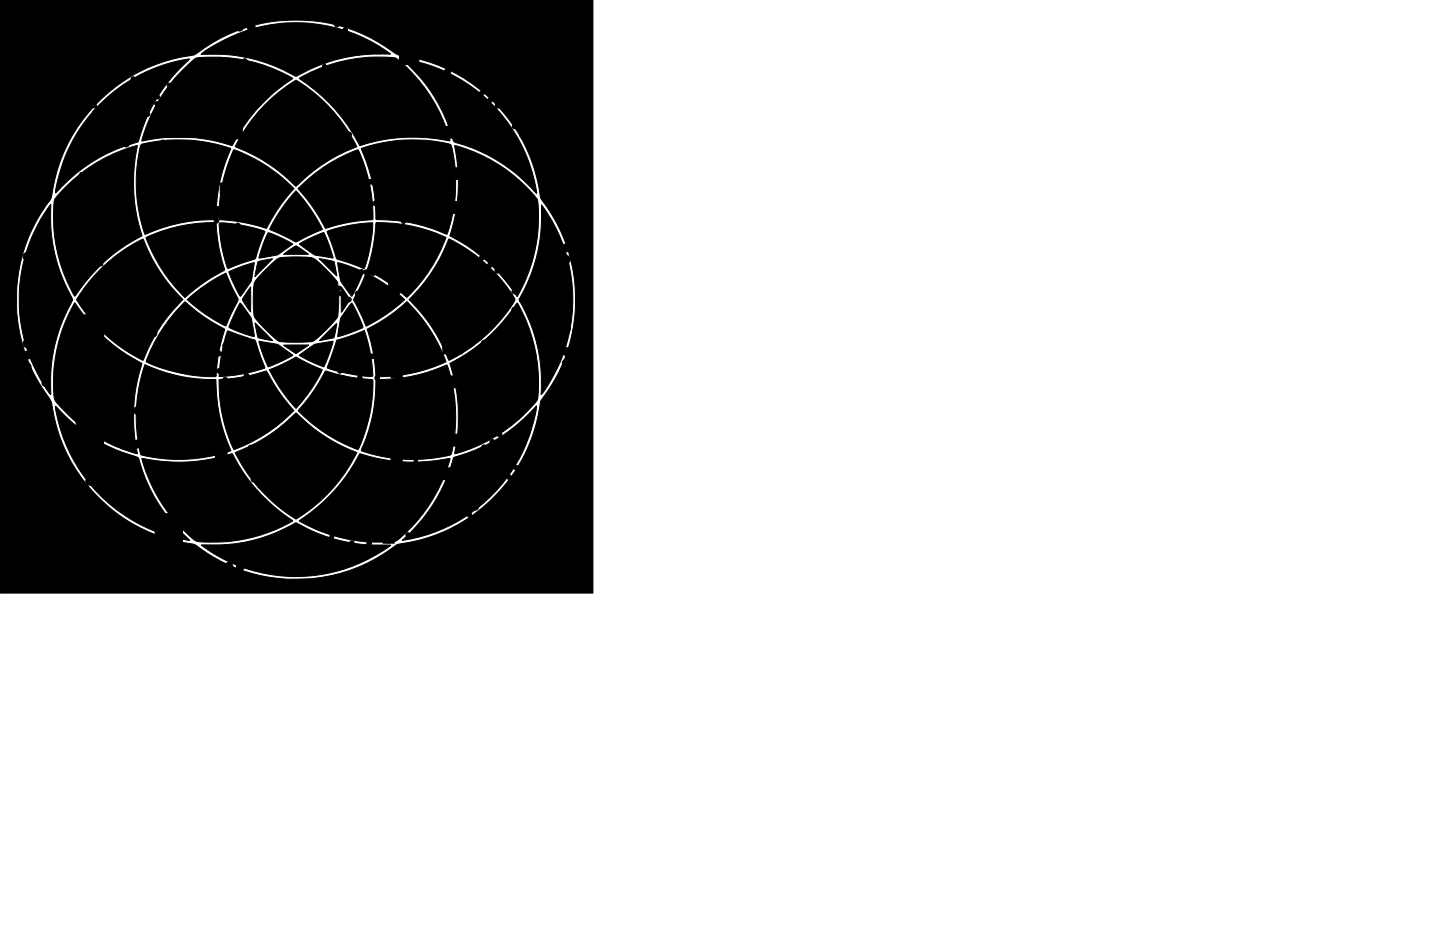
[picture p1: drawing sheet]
<svg xmlns="http://www.w3.org/2000/svg" width="432mm" height="279mm" viewBox="0 0 432 279" stroke-linecap="round" stroke-linejoin="round" font-family="sans-serif">
<g fill="#000" stroke="#000" stroke-width=".3">
<path d="M30.1 31.1a46.6 46.6 0 0 1 26.7-13.4 52.2 52.2 0 0 0-15.5 24.9 50.4 50.4 0 0 0-24.7 15.2 45 45 0 0 1 3.9-13 47.7 47.7 0 0 1 9.6-13.7zM54.8 21l1.8-1.8a4.6 4.6 0 0 1 2.9-1.9 46.6 46.6 0 0 1 28.3 6.3 51.8 51.8 0 0 0-11.3 9.8 55.7 55.7 0 0 0-6.8 10.1l-.1 .2a54.2 54.2 0 0 0-11.1-2.4l-3-.1a46.4 46.4 0 0 0-13 1.1 46.7 46.7 0 0 1 12.3-21.3zM60.6 16a47.7 47.7 0 0 1 56.5 .2 51.6 51.6 0 0 0-28.4 6.7 49.5 49.5 0 0 0-28.4-6.6zM104.3 12.8h1.8v2h-1.8zM104.3 11.2h1.8v2h-1.8zM104.3 14.4h1.8v2h-1.8zM105.7 12.8h1.9v2h-1.9zM105.7 11.2h1.9v2h-1.9zM105.7 14.4h1.9v2h-1.9zM89.7 23.4a46.2 46.2 0 0 1 29.1-5.9 46.7 46.7 0 0 1 16.1 24.7 53.1 53.1 0 0 0-27 1.4 53.2 53.2 0 0 0-18.2-20.2zM119.8 5.7h2.2v2h-2.2zM119.8 7.2h2.2v2h-2.2z"/>
<path d="M119.8 15.8h2.2v1.9h-2.2zM119.8 17.4h2.2v1.9h-2.2zM120.8 17.7a47.5 47.5 0 0 1 40.1 40.3l-.3-.2a49.9 49.9 0 0 0-24.5-15.3 51.7 51.7 0 0 0-15.3-24.7zM121.6 5.7h2.2v2h-2.2zM121.6 7.2h2.2v2h-2.2zM121.6 15.8h2.2v1.9h-2.2zM121.6 17.4h2.2v1.9h-2.2zM123.4 5.7h2.2v2h-2.2zM123.4 7.2h2.2v2h-2.2zM123.4 15.8h2.2v1.9h-2.2zM123.4 17.4h2.2v1.9h-2.2zM62.1 38h1.7v2h-1.7z"/>
<path d="M63.4 38h1.6v2h-1.6zM69.7 38h1.7v2h-1.7zM71 38h1.7v2h-1.7zM79.4 31.4a45.4 45.4 0 0 1 9.3-7.4l.2 .1a47.7 47.7 0 0 1 18.1 19.9 59 59 0 0 0-18.3 11.8 50.4 50.4 0 0 0-18.2-11.8l1.1-2a45.9 45.9 0 0 1 7.8-10.6zM116.7 34.9h1.8v2h-1.8zM116.7 33.3h1.8v2h-1.8zM116.7 36.5h1.8v2h-1.8zM118.1 34.9h1.9v2h-1.9zM118.1 33.3h1.9v2h-1.9zM118.1 36.5h1.9v2h-1.9zM132.2 27.8h2.2v2h-2.2zM132.2 29.3h2.2v2h-2.2z"/>
<path d="M132.2 37.9h2.2v2h-2.2zM134 27.8h2.2v2h-2.2zM134 29.3h2.2v2h-2.2zM134 37.9h2.2v2h-2.2zM135.8 27.8h2.2v2h-2.2zM135.8 29.3h2.2v2h-2.2zM135.8 37.9h2.2v2h-2.2zM19.7 56a46.6 46.6 0 0 1 21.5-12.4 52.9 52.9 0 0 0 1.3 27.1 51.5 51.5 0 0 0-20 18l-.1 .1a46.2 46.2 0 0 1-6-29zM42.3 43.4a43.7 43.7 0 0 1 15.8-1.3 48.3 48.3 0 0 1 11.1 2.4 53.8 53.8 0 0 0-4.5 21.3 51.6 51.6 0 0 0-21.3 4.4 46.5 46.5 0 0 1-1.1-26.8zM62.1 39.6h1.7v2h-1.7zM63.4 39.6h1.6v2h-1.6zM66.1 56.4h2v1.8h-2z"/>
<path d="M66.1 54.9h2v1.9h-2zM67.7 56.4h2v1.8h-2zM67.7 54.9h2v1.9h-2zM69.7 39.6h1.7v2h-1.7zM70.1 44.9a47.9 47.9 0 0 1 18.1 11.7 58.3 58.3 0 0 0-8.3 11.9 54.7 54.7 0 0 0-14.1-2.7 46.4 46.4 0 0 1 3.8-19.8zM71 39.6h1.7v2h-1.7zM69.3 56.4h2v1.8h-2zM69.3 54.9h2v1.9h-2zM88.7 57.3l1.2 1.2a49.2 49.2 0 0 1 6.1 8.9l.7 1.4-6.8 3.2a1.35 1.35 0 0 1-2.1 .1l-6.9-3.3a41.5 41.5 0 0 1 7.4-11.1zM89.4 56.5a43 43 0 0 1 18-11.6 41.7 41.7 0 0 1 4.3 21l-2.9 .2a48.2 48.2 0 0 0-11.2 2.4 53.9 53.9 0 0 0-8.2-12zM116.7 57.4h1.8v2h-1.8zM116.7 55.8h1.8v2h-1.8z"/>
<path d="M118.1 57.4h1.9v2h-1.9zM118.1 55.8h1.9v2h-1.9zM108.3 44.5a47.6 47.6 0 0 1 26.5-1.3l.3 .1a40.6 40.6 0 0 1 1.3 16.4 33.1 33.1 0 0 1-2.4 10.5 51.9 51.9 0 0 0-21.3-4.4 55 55 0 0 0-4.4-21.3zM132.2 39.5h2.2v1.9h-2.2zM132.2 50.3h2.2v2h-2.2zM132.2 51.9h2.2v1.9h-2.2zM134 39.5h2.2v1.9h-2.2zM134 50.3h2.2v2h-2.2zM134 51.9h2.2v1.9h-2.2zM135.8 39.5h2.2v1.9h-2.2zM135.8 50.3h2.2v2h-2.2zM135.8 51.9h2.2v1.9h-2.2z"/>
<path d="M136.3 43.6a46.6 46.6 0 0 1 24.8 16.2 46.3 46.3 0 0 1-5.3 27.8l-.7 1.3a50.9 50.9 0 0 0-20.2-18.2 51 51 0 0 0 1.4-27.1zM15.2 61.3a50.6 50.6 0 0 0 6.6 28.5 50.5 50.5 0 0 0-6.6 28.5 45.1 45.1 0 0 1-6.1-10.8 47.7 47.7 0 0 1 6.1-46.2zM22.6 73.3h1.4v1.4h-1.4zM22.6 72.3h1.4v1.4h-1.4zM22.6 74.3h1.4v1.4h-1.4zM22.6 71.3h1.4v1.4h-1.4zM22.6 70.3h1.4v1.4h-1.4zM22.6 68.3h1.4v1.4h-1.4zM22.6 69.3h1.4v1.4h-1.4zM22.6 75.3h1.4v1.4h-1.4zM22.6 78.3h1.4v1.4h-1.4zM22.6 77.3h1.4v1.4h-1.4z"/>
<path d="M22.6 76.3h1.4v1.4h-1.4zM23.6 72.3h1.4v1.4h-1.4zM23.6 73.3h1.4v1.4h-1.4zM23.6 71.3h1.4v1.4h-1.4zM23.6 74.3h1.4v1.4h-1.4zM23.6 77.3h1.4v1.4h-1.4zM23.6 78.3h1.4v1.4h-1.4zM23.6 69.3h1.4v1.4h-1.4zM23.6 70.3h1.4v1.4h-1.4zM23.6 68.3h1.4v1.4h-1.4zM23.6 76.3h1.4v1.4h-1.4zM23.6 75.3h1.4v1.4h-1.4z"/>
<path d="M24.6 68.3h1.4v1.4h-1.4zM24.6 69.3h1.4v1.4h-1.4zM24.6 70.3h1.4v1.4h-1.4zM24.6 71.3h1.4v1.4h-1.4zM24.6 72.3h1.4v1.4h-1.4zM24.6 73.3h1.4v1.4h-1.4zM24.6 77.3h1.4v1.4h-1.4zM24.6 78.3h1.4v1.4h-1.4zM24.6 74.3h1.4v1.4h-1.4zM24.6 76.3h1.4v1.4h-1.4zM24.6 75.3h1.4v1.4h-1.4zM25.4 68.3h1.4v1.4h-1.4z"/>
<path d="M25.4 69.3h1.4v1.4h-1.4zM25.4 71.3h1.4v1.4h-1.4zM25.4 73.3h1.4v1.4h-1.4zM25.4 70.3h1.4v1.4h-1.4zM25.4 72.3h1.4v1.4h-1.4zM25.4 78.3h1.4v1.4h-1.4zM25.4 77.3h1.4v1.4h-1.4zM25.4 75.3h1.4v1.4h-1.4zM25.4 76.3h1.4v1.4h-1.4zM25.4 74.3h1.4v1.4h-1.4zM26.4 78.3h1.4v1.4h-1.4zM26.4 77.3h1.4v1.4h-1.4z"/>
<path d="M26.4 76.3h1.4v1.4h-1.4zM26.4 73.3h1.4v1.4h-1.4zM26.4 72.3h1.4v1.4h-1.4zM26.4 74.3h1.4v1.4h-1.4zM26.4 75.3h1.4v1.4h-1.4zM26.4 71.3h1.4v1.4h-1.4zM26.4 70.3h1.4v1.4h-1.4zM26.4 68.3h1.4v1.4h-1.4zM26.4 69.3h1.4v1.4h-1.4zM27.4 77.3h1.4v1.4h-1.4zM27.4 78.3h1.4v1.4h-1.4zM27.4 76.3h1.4v1.4h-1.4z"/>
<path d="M27.4 72.3h1.4v1.4h-1.4zM27.4 73.3h1.4v1.4h-1.4zM27.4 75.3h1.4v1.4h-1.4zM27.4 74.3h1.4v1.4h-1.4zM27.4 70.3h1.4v1.4h-1.4zM27.4 71.3h1.4v1.4h-1.4zM27.4 69.3h1.4v1.4h-1.4zM27.4 68.3h1.4v1.4h-1.4zM28.4 69.3h1.4v1.4h-1.4zM28.4 68.3h1.4v1.4h-1.4zM28.4 70.3h1.4v1.4h-1.4zM28.4 71.3h1.4v1.4h-1.4z"/>
<path d="M28.4 75.3h1.4v1.4h-1.4zM28.4 74.3h1.4v1.4h-1.4zM28.4 72.3h1.4v1.4h-1.4zM28.4 73.3h1.4v1.4h-1.4zM28.4 76.3h1.4v1.4h-1.4zM28.4 77.3h1.4v1.4h-1.4zM28.4 78.3h1.4v1.4h-1.4zM29.4 68.3h1.4v1.4h-1.4zM29.4 69.3h1.4v1.4h-1.4zM29.4 71.3h1.4v1.4h-1.4zM29.4 70.3h1.4v1.4h-1.4zM29.4 74.3h1.4v1.4h-1.4z"/>
<path d="M29.4 75.3h1.4v1.4h-1.4zM29.4 73.3h1.4v1.4h-1.4zM29.4 72.3h1.4v1.4h-1.4zM29.4 76.3h1.4v1.4h-1.4zM29.4 78.3h1.4v1.4h-1.4zM29.4 77.3h1.4v1.4h-1.4zM30.6 80.2a40.7 40.7 0 0 1 12.3-8.5l.1 .1a49 49 0 0 0 11.9 18 52.2 52.2 0 0 0-12 18.2 48.1 48.1 0 0 1-20-18.2 48.9 48.9 0 0 1 7.7-9.6zM43.8 71.3a45.5 45.5 0 0 1 20.9-4.5l.1 .1a55.2 55.2 0 0 0 2.5 14.1l-.2 .1a52.6 52.6 0 0 0-11.6 8.1 50.4 50.4 0 0 1-11.7-17.9zM65.8 66.9a42.6 42.6 0 0 1 13.6 2.5l-2 5.6a4.5 4.5 0 0 1-1.1 2.7l-7.9 2.8a40.3 40.3 0 0 1-2.6-13.6zM68.6 81.5l3.8-1.6 3.8-1.2-.5 4a5.3 5.3 0 0 1-1.8 3.7l-1.7 2.3a2.8 2.8 0 0 1-1.3-1.9zM80.4 69.8a32.1 32.1 0 0 1 7.4 3.4l-3.7 2.6a4.9 4.9 0 0 1-3.3 1.1l-3.2 .4 1.3-4zM77.4 78.5l4.3-.9-5.3 5.3z"/>
<path d="M85.1 76.3l3.7-2.6 3.7 2.5zM79.6 80.8l2.2-2a4.2 4.2 0 0 1 4.2-1.7h5.2a5.1 5.1 0 0 1 4.8 1.9l3.4 3.4a4.2 4.2 0 0 1 1.9 3.1 31 31 0 0 1-.3 9.8l-4.5 4.8a6 6 0 0 1-3.5 2.4h-.6a34.2 34.2 0 0 1-8.9-.2 34.1 34.1 0 0 1-7.3-7.6 38.9 38.9 0 0 1 .1-10.1zM95.7 77.5l3.6 .7a.9 .9 0 0 1 1.1 1l.6 3.5zM89.8 73.1l.2-.2a29.7 29.7 0 0 1 7.2-3.1l1.5 3.6 1.2 3.9h-.7a13.6 13.6 0 0 1-5.7-1.4zM101.2 78.7l2.7 .8 5 1.9-1.5 3.9-1.9 3.5-2.7-3.6a4.6 4.6 0 0 1-1.1-3.2zM98.1 69.3h.1a46.3 46.3 0 0 1 13.6-2.5 39.6 39.6 0 0 1-2.7 13.7l-6.6-2.4a1.61 1.61 0 0 1-1.8-1.1zM112.8 66.8l.2-.1a48.4 48.4 0 0 1 20.8 4.5 42.4 42.4 0 0 1-11.9 17.9 51.4 51.4 0 0 0-11.8-8.1 56.7 56.7 0 0 0 2.7-14.2zM116.7 59h1.8v2h-1.8zM118.1 59h1.9v2h-1.9zM132.1 77.3h2.2v2h-2.2zM132.2 60.4h2.2v1.9h-2.2zM132.2 62h2.2v1.9h-2.2z"/>
<path d="M133.9 77.3h2.2v2h-2.2zM134 60.4h2.2v1.9h-2.2zM134 62h2.2v1.9h-2.2zM134.6 71.6l1.2 .6a47.3 47.3 0 0 1 11.6 8.6 39.8 39.8 0 0 1 7 9 45.2 45.2 0 0 1-19.8 18.2 51.1 51.1 0 0 0-11.9-18.2 51.1 51.1 0 0 0 11.9-18.2zM135.7 77.3h2.2v2h-2.2zM135.8 60.4h2.2v1.9h-2.2zM135.8 62h2.2v1.9h-2.2zM162.4 61.5v-.1a47.4 47.4 0 0 1-.2 56.9 49.1 49.1 0 0 0-6.6-28.5 51.2 51.2 0 0 0 6.8-28.3zM22.4 90.8a52.5 52.5 0 0 0 18.4 17.1l1.7 1a52.9 52.9 0 0 0-1.3 27.1 45.3 45.3 0 0 1-24.8-16.3l-.2-.8a47.6 47.6 0 0 1 5.7-27.2zM22.9 99.4h1.4v1.4h-1.4zM22.9 98.4h1.4v1.4h-1.4zM22.9 97.4h1.4v1.4h-1.4z"/>
<path d="M22.9 96.4h1.4v1.4h-1.4zM22.9 94.4h1.4v1.4h-1.4zM22.9 95.4h1.4v1.4h-1.4zM23.9 98.4h1.4v1.4h-1.4zM23.9 99.4h1.4v1.4h-1.4zM23.9 97.4h1.4v1.4h-1.4zM23.9 95.4h1.4v1.4h-1.4zM23.9 96.4h1.4v1.4h-1.4zM23.9 94.4h1.4v1.4h-1.4zM24.9 94.4h1.4v1.4h-1.4zM24.9 95.4h1.4v1.4h-1.4zM24.9 96.4h1.4v1.4h-1.4z"/>
<path d="M24.9 97.4h1.4v1.4h-1.4zM24.9 98.4h1.4v1.4h-1.4zM24.9 99.4h1.4v1.4h-1.4zM25.7 94.4h1.4v1.4h-1.4zM25.7 95.4h1.4v1.4h-1.4zM25.7 97.4h1.4v1.4h-1.4zM25.7 99.4h1.4v1.4h-1.4zM25.7 96.4h1.4v1.4h-1.4zM25.7 98.4h1.4v1.4h-1.4zM26.7 99.4h1.4v1.4h-1.4zM26.7 98.4h1.4v1.4h-1.4zM26.7 97.4h1.4v1.4h-1.4z"/>
<path d="M26.7 96.4h1.4v1.4h-1.4zM26.7 94.4h1.4v1.4h-1.4zM26.7 95.4h1.4v1.4h-1.4zM27.7 98.4h1.4v1.4h-1.4zM27.7 99.4h1.4v1.4h-1.4zM27.7 96.4h1.4v1.4h-1.4zM27.7 97.4h1.4v1.4h-1.4zM27.7 95.4h1.4v1.4h-1.4zM27.7 94.4h1.4v1.4h-1.4zM28.7 95.4h1.4v1.4h-1.4zM28.7 94.4h1.4v1.4h-1.4zM28.7 96.4h1.4v1.4h-1.4z"/>
<path d="M28.7 97.4h1.4v1.4h-1.4zM28.7 98.4h1.4v1.4h-1.4zM28.7 99.4h1.4v1.4h-1.4zM29.7 94.4h1.4v1.4h-1.4zM29.7 95.4h1.4v1.4h-1.4zM29.7 97.4h1.4v1.4h-1.4zM29.7 96.4h1.4v1.4h-1.4zM29.7 99.4h1.4v1.4h-1.4zM29.7 98.4h1.4v1.4h-1.4zM55.5 90.4a65.5 65.5 0 0 0 11.9 8.3 60.7 60.7 0 0 0-2.7 14.2 46.1 46.1 0 0 1-20.9-4.5l.1-.1a47.7 47.7 0 0 1 11.6-17.9zM56.1 89.8a49.3 49.3 0 0 1 11.6-7.9l3.1 6.6a1.75 1.75 0 0 1 .1 2.6l-3.2 6.6a42.9 42.9 0 0 1-11.6-7.9zM68.2 99.2l7.2 2.4a1.43 1.43 0 0 1 1.5 1.6l2.5 7.1a47.2 47.2 0 0 1-12.9 2.5l-.8 .1a49.5 49.5 0 0 1 2.4-13.5z"/>
<path d="M72 90.9l3.3 4.4 1 5.6a26.4 26.4 0 0 1-7.7-2.9l1.6-3.6zM75.1 86v7.5l-1.5-2.2a2.03 2.03 0 0 1-.9-1.6zM76.5 96.8l5.3 5.3-3.1-.5a1.11 1.11 0 0 1-1.5-.8zM98.3 99.5l2.7-2.5-.5 2.7a1.35 1.35 0 0 1-.9 1.7l-3.8 .7zM102.4 86.1l2.4 3.7-2.4 3.8zM105.4 90.8l.1 .1a34.3 34.3 0 0 1 3.3 7.3l-5.1 2.1a3.4 3.4 0 0 1-2.4 .5l.9-5.5zM101 102l3.5-1.1 4.8-1.8 .7 2.5a47.3 47.3 0 0 1 1.8 10.6l-.1 .6a41.9 41.9 0 0 1-13.6-2.5zM109.8 81.9a46.4 46.4 0 0 1 11.6 7.9 51.2 51.2 0 0 1-11.6 8l-3.3-7.1a1.19 1.19 0 0 1 0-1.9zM116.6 84.4h1.8v2h-1.8zM116.6 82.8h1.8v2h-1.8zM116.6 86h1.8v2h-1.8zM118 84.4h1.9v2h-1.9z"/>
<path d="M118 82.8h1.9v2h-1.9zM118 86h1.9v2h-1.9zM110.1 98.7a51.3 51.3 0 0 0 11.9-8.3 49.5 49.5 0 0 1 11.8 18.1 46.4 46.4 0 0 1-21.1 4.4v-.2a49.5 49.5 0 0 0-2.4-13.4zM132.1 78.8h2.2v2h-2.2zM132.1 87.4h2.2v2h-2.2zM132.1 89h2.2v1.9h-2.2zM133.9 78.8h2.2v2h-2.2zM133.9 87.4h2.2v2h-2.2zM133.9 89h2.2v1.9h-2.2zM135.7 78.8h2.2v2h-2.2zM135.7 87.4h2.2v2h-2.2zM135.7 89h2.2v1.9h-2.2z"/>
<path d="M134.9 109a52.6 52.6 0 0 0 20.2-18.1h.1a47 47 0 0 1 5.9 29.1l-.2 .2a47.4 47.4 0 0 1-24.6 15.8v-.1a51.4 51.4 0 0 0 1-15 49.1 49.1 0 0 0-2.4-11.9zM22.9 100.4h1.4v1.4h-1.4zM22.9 101.4h1.4v1.4h-1.4zM22.9 104.4h1.4v1.4h-1.4zM22.9 103.4h1.4v1.4h-1.4zM22.9 102.4h1.4v1.4h-1.4zM23.9 100.4h1.4v1.4h-1.4zM23.9 103.4h1.4v1.4h-1.4zM23.9 104.4h1.4v1.4h-1.4zM23.9 102.4h1.4v1.4h-1.4zM23.9 101.4h1.4v1.4h-1.4zM24.9 103.4h1.4v1.4h-1.4z"/>
<path d="M24.9 104.4h1.4v1.4h-1.4zM24.9 100.4h1.4v1.4h-1.4zM24.9 102.4h1.4v1.4h-1.4zM24.9 101.4h1.4v1.4h-1.4zM25.7 104.4h1.4v1.4h-1.4zM25.7 103.4h1.4v1.4h-1.4zM25.7 101.4h1.4v1.4h-1.4zM25.7 102.4h1.4v1.4h-1.4zM25.7 100.4h1.4v1.4h-1.4zM26.7 104.4h1.4v1.4h-1.4zM26.7 103.4h1.4v1.4h-1.4zM26.7 102.4h1.4v1.4h-1.4z"/>
<path d="M26.7 100.4h1.4v1.4h-1.4zM26.7 101.4h1.4v1.4h-1.4zM27.7 103.4h1.4v1.4h-1.4zM27.7 104.4h1.4v1.4h-1.4zM27.7 102.4h1.4v1.4h-1.4zM27.7 101.4h1.4v1.4h-1.4zM27.7 100.4h1.4v1.4h-1.4zM28.7 101.4h1.4v1.4h-1.4zM28.7 100.4h1.4v1.4h-1.4zM28.7 102.4h1.4v1.4h-1.4zM28.7 103.4h1.4v1.4h-1.4zM28.7 104.4h1.4v1.4h-1.4z"/>
<path d="M29.7 100.4h1.4v1.4h-1.4zM29.7 101.4h1.4v1.4h-1.4zM29.7 102.4h1.4v1.4h-1.4zM29.7 104.4h1.4v1.4h-1.4zM29.7 103.4h1.4v1.4h-1.4zM43.4 109.3a48.5 48.5 0 0 0 21.3 4.5 50.4 50.4 0 0 0 4.6 21.3 47.7 47.7 0 0 1-27.1 1.2 47.6 47.6 0 0 1 1.2-27zM67.5 118h2v1.8h-2zM67.5 119.4h2v1.9h-2zM69.1 118h2v1.8h-2zM69.1 119.4h2v1.9h-2zM70.7 118h2v1.8h-2zM70.7 119.4h2v1.9h-2z"/>
<path d="M77.7 102.3l5.6 1 4.5 3.2-3.3 1.8-4.1 1.7-1.6-3.8zM65.7 113.8a59.7 59.7 0 0 0 14.2-2.5l.1 .1a54.9 54.9 0 0 0 8.1 11.7 44.7 44.7 0 0 1-18 11.6 46.9 46.9 0 0 1-4.4-20.9zM80.8 110.9l4.1-1.8 3.9-2.1 3.2 1.8 4.6 2-.7 1.5a48.7 48.7 0 0 1-6.9 9.9l-.2 .2a46.6 46.6 0 0 1-8-11.5zM85 103.5l7.5-.1-3.8 2.6zM97.6 111.2h.1a61.9 61.9 0 0 0 14.1 2.7 45.4 45.4 0 0 1-4.5 20.9 47.8 47.8 0 0 1-17.7-11.4l-.1-.4a52.7 52.7 0 0 0 8.1-11.8zM89.8 106.4l3.2-2.3a5.1 5.1 0 0 1 3.8-1.3l3.1-.5-.3 1.2a22.8 22.8 0 0 1-2.6 6.4l-4.5-1.8zM117.3 109.7h1.8v2h-1.8zM117.3 108.1h1.8v2h-1.8zM117.3 111.3h1.8v2h-1.8zM118.7 109.7h1.9v2h-1.9zM118.7 108.1h1.9v2h-1.9zM118.7 111.3h1.9v2h-1.9z"/>
<path d="M132.8 102.6h2.2v1.9h-2.2zM132.8 104.1h2.2v2h-2.2zM132.8 112.7h2.2v2h-2.2zM132.8 114.2h2.2v2h-2.2zM112.7 113.8a59.2 59.2 0 0 0 21.4-4.3 46.8 46.8 0 0 1 1.1 26.8 45.7 45.7 0 0 1-26.8-1.3 50.2 50.2 0 0 0 4.3-21.2zM134.6 102.6h2.2v1.9h-2.2zM134.6 104.1h2.2v2h-2.2zM134.6 112.7h2.2v2h-2.2zM134.6 114.2h2.2v2h-2.2zM136.4 102.6h2.2v1.9h-2.2zM136.4 104.1h2.2v2h-2.2zM136.4 112.7h2.2v2h-2.2z"/>
<path d="M136.4 114.2h2.2v2h-2.2zM16.6 121.8a51.1 51.1 0 0 0 24.9 15.4 50.5 50.5 0 0 0 15.4 24.8 47.6 47.6 0 0 1-40.3-40.2zM22.9 128.5h1.4v1.4h-1.4zM22.9 127.5h1.4v1.4h-1.4zM22.9 129.5h1.4v1.4h-1.4zM22.9 126.5h1.4v1.4h-1.4zM22.9 125.5h1.4v1.4h-1.4zM22.9 123.5h1.4v1.4h-1.4zM22.9 124.5h1.4v1.4h-1.4zM22.9 130.5h1.4v1.4h-1.4zM22.9 133.5h1.4v1.4h-1.4zM22.9 132.5h1.4v1.4h-1.4z"/>
<path d="M22.9 131.5h1.4v1.4h-1.4zM23.9 127.5h1.4v1.4h-1.4zM23.9 128.5h1.4v1.4h-1.4zM23.9 126.5h1.4v1.4h-1.4zM23.9 129.5h1.4v1.4h-1.4zM23.9 132.5h1.4v1.4h-1.4zM23.9 133.5h1.4v1.4h-1.4zM23.9 124.5h1.4v1.4h-1.4zM23.9 125.5h1.4v1.4h-1.4zM23.9 123.5h1.4v1.4h-1.4zM23.9 131.5h1.4v1.4h-1.4zM23.9 130.5h1.4v1.4h-1.4z"/>
<path d="M24.9 123.5h1.4v1.4h-1.4zM24.9 124.5h1.4v1.4h-1.4zM24.9 125.5h1.4v1.4h-1.4zM24.9 126.5h1.4v1.4h-1.4zM24.9 127.5h1.4v1.4h-1.4zM24.9 128.5h1.4v1.4h-1.4zM24.9 132.5h1.4v1.4h-1.4zM24.9 133.5h1.4v1.4h-1.4zM24.9 129.5h1.4v1.4h-1.4zM24.9 131.5h1.4v1.4h-1.4zM24.9 130.5h1.4v1.4h-1.4zM25.6 123.5h1.4v1.4h-1.4z"/>
<path d="M25.6 124.5h1.4v1.4h-1.4zM25.6 126.5h1.4v1.4h-1.4zM25.6 128.5h1.4v1.4h-1.4zM25.6 125.5h1.4v1.4h-1.4zM25.6 127.5h1.4v1.4h-1.4zM25.6 133.5h1.4v1.4h-1.4zM25.6 132.5h1.4v1.4h-1.4zM25.6 130.5h1.4v1.4h-1.4zM25.6 131.5h1.4v1.4h-1.4zM25.6 129.5h1.4v1.4h-1.4zM26.6 133.5h1.4v1.4h-1.4zM26.6 132.5h1.4v1.4h-1.4z"/>
<path d="M26.6 131.5h1.4v1.4h-1.4zM26.6 128.5h1.4v1.4h-1.4zM26.6 127.5h1.4v1.4h-1.4zM26.6 129.5h1.4v1.4h-1.4zM26.6 130.5h1.4v1.4h-1.4zM26.6 126.5h1.4v1.4h-1.4zM26.6 125.5h1.4v1.4h-1.4zM26.6 123.5h1.4v1.4h-1.4zM26.6 124.5h1.4v1.4h-1.4zM27.6 132.5h1.4v1.4h-1.4zM27.6 133.5h1.4v1.4h-1.4zM27.6 131.5h1.4v1.4h-1.4z"/>
<path d="M27.6 127.5h1.4v1.4h-1.4zM27.6 128.5h1.4v1.4h-1.4zM27.6 130.5h1.4v1.4h-1.4zM27.6 129.5h1.4v1.4h-1.4zM27.6 125.5h1.4v1.4h-1.4zM27.6 126.5h1.4v1.4h-1.4zM27.6 124.5h1.4v1.4h-1.4zM27.6 123.5h1.4v1.4h-1.4zM28.6 124.5h1.4v1.4h-1.4zM28.6 123.5h1.4v1.4h-1.4zM28.6 125.5h1.4v1.4h-1.4zM28.6 126.5h1.4v1.4h-1.4z"/>
<path d="M28.6 130.5h1.4v1.4h-1.4zM28.6 129.5h1.4v1.4h-1.4zM28.6 127.5h1.4v1.4h-1.4zM28.6 128.5h1.4v1.4h-1.4zM28.6 131.5h1.4v1.4h-1.4zM28.6 132.5h1.4v1.4h-1.4zM28.6 133.5h1.4v1.4h-1.4zM29.6 123.5h1.4v1.4h-1.4zM29.6 124.5h1.4v1.4h-1.4zM29.6 126.5h1.4v1.4h-1.4zM29.6 125.5h1.4v1.4h-1.4zM29.6 129.5h1.4v1.4h-1.4z"/>
<path d="M29.6 130.5h1.4v1.4h-1.4zM29.6 128.5h1.4v1.4h-1.4zM29.6 127.5h1.4v1.4h-1.4zM29.6 131.5h1.4v1.4h-1.4zM29.6 133.5h1.4v1.4h-1.4zM29.6 132.5h1.4v1.4h-1.4zM64.6 133.5h2v2.2h-2zM64.6 135.3h2v2.2h-2zM64.6 137.1h2v2.2h-2zM66.1 133.5h2v2.2h-2zM66.1 135.3h2v2.2h-2zM66.1 137.1h2v2.2h-2z"/>
<path d="M42.5 137.4a54.3 54.3 0 0 0 27.2-1.3 52.7 52.7 0 0 0 18.1 20 45.5 45.5 0 0 1-21.2 6.4h-4.2a5.7 5.7 0 0 1-4.8-1.2 47.6 47.6 0 0 1-15.1-23.9zM74.7 133.5h2v2.2h-2zM74.7 135.3h2v2.2h-2zM74.7 137.1h2v2.2h-2zM76.3 133.5h1.9v2.2h-1.9zM76.3 135.3h1.9v2.2h-1.9zM76.3 137.1h1.9v2.2h-1.9zM70.5 135.7a52.9 52.9 0 0 0 18.3-11.9 49.7 49.7 0 0 0 18.2 11.9 45.2 45.2 0 0 1-18.3 19.9 47.8 47.8 0 0 1-18.2-19.9zM107.9 136a52.2 52.2 0 0 0 27 1.4l.1 .1a46.5 46.5 0 0 1-12.7 21.6l-1.2 1.2a5.3 5.3 0 0 1-3.3 2.1 48.4 48.4 0 0 1-24-4.1l-4.1-2.2a52.4 52.4 0 0 0 18.2-20.1zM117.3 137.3h1.8v2h-1.8zM117.3 135.7h1.8v2h-1.8zM118.7 137.3h1.9v2h-1.9z"/>
<path d="M118.7 135.7h1.9v2h-1.9zM132.8 130.2h2.2v2h-2.2zM132.8 131.8h2.2v1.9h-2.2zM134.6 130.2h2.2v2h-2.2zM134.6 131.8h2.2v1.9h-2.2zM136.4 130.2h2.2v2h-2.2zM136.4 131.8h2.2v1.9h-2.2zM136 137.1a49.9 49.9 0 0 0 24.9-15.4 47.4 47.4 0 0 1-40.3 40.3l1.9-1.8a50.1 50.1 0 0 0 13.5-23.1zM46.5 159h1.4v1.5h-1.4zM46.5 158h1.4v1.5h-1.4zM46.5 157h1.4v1.5h-1.4zM46.5 156h1.4v1.5h-1.4z"/>
<path d="M46.5 154h1.4v1.5h-1.4zM46.5 155h1.4v1.5h-1.4zM47.5 158h1.4v1.5h-1.4zM47.5 159h1.4v1.5h-1.4zM47.5 157h1.4v1.5h-1.4zM47.5 155h1.4v1.5h-1.4zM47.5 156h1.4v1.5h-1.4zM47.5 154h1.4v1.5h-1.4zM48.5 154h1.4v1.5h-1.4zM48.5 155h1.4v1.5h-1.4zM48.5 156h1.4v1.5h-1.4zM48.5 157h1.4v1.5h-1.4z"/>
<path d="M48.5 158h1.4v1.5h-1.4zM48.5 159h1.4v1.5h-1.4zM49.3 154h1.4v1.5h-1.4zM49.3 155h1.4v1.5h-1.4zM49.3 157h1.4v1.5h-1.4zM49.3 159h1.4v1.5h-1.4zM49.3 156h1.4v1.5h-1.4zM49.3 158h1.4v1.5h-1.4zM50.3 159h1.4v1.5h-1.4zM50.3 158h1.4v1.5h-1.4zM50.3 157h1.4v1.5h-1.4zM50.3 156h1.4v1.5h-1.4z"/>
<path d="M50.3 154h1.4v1.5h-1.4zM50.3 155h1.4v1.5h-1.4zM51.3 158h1.4v1.5h-1.4zM51.3 159h1.4v1.5h-1.4zM51.3 156h1.4v1.5h-1.4zM51.3 157h1.4v1.5h-1.4zM51.3 155h1.4v1.5h-1.4zM51.3 154h1.4v1.5h-1.4zM52.3 155h1.4v1.5h-1.4zM52.3 154h1.4v1.5h-1.4zM52.3 156h1.4v1.5h-1.4zM52.3 157h1.4v1.5h-1.4z"/>
<path d="M52.3 158h1.4v1.5h-1.4zM52.3 159h1.4v1.5h-1.4zM53.3 154h1.4v1.5h-1.4zM53.3 155h1.4v1.5h-1.4zM53.3 157h1.4v1.5h-1.4zM53.3 156h1.4v1.5h-1.4zM53.3 159h1.4v1.5h-1.4zM53.3 158h1.4v1.5h-1.4zM60.4 163.4a49.3 49.3 0 0 0 28.3-6.7 50.9 50.9 0 0 0 28.5 6.7 47.4 47.4 0 0 1-56.8 0zM114.9 157.6h1.8v2h-1.8zM116.3 157.6h1.9v2h-1.9zM117.3 138.9h1.8v2h-1.8z"/>
<path d="M118.7 138.9h1.9v2h-1.9zM130.4 152.1h2.2v1.9h-2.2zM130.4 153.6h2.2v2h-2.2zM132.2 152.1h2.2v1.9h-2.2zM132.2 153.6h2.2v2h-2.2zM132.8 140.3h2.2v1.9h-2.2zM132.8 141.9h2.2v1.9h-2.2zM134 152.1h2.2v1.9h-2.2zM134 153.6h2.2v2h-2.2zM134.6 140.3h2.2v1.9h-2.2zM134.6 141.9h2.2v1.9h-2.2zM136.4 140.3h2.2v1.9h-2.2z"/>
<path d="M136.4 141.9h2.2v1.9h-2.2zM46.5 160h1.4v1.5h-1.4zM46.5 161h1.4v1.5h-1.4zM46.5 164h1.4v1.5h-1.4zM46.5 163h1.4v1.5h-1.4zM46.5 162h1.4v1.5h-1.4zM47.5 160h1.4v1.5h-1.4zM47.5 163h1.4v1.5h-1.4zM47.5 164h1.4v1.5h-1.4zM47.5 162h1.4v1.5h-1.4zM47.5 161h1.4v1.5h-1.4zM48.5 163h1.4v1.5h-1.4z"/>
<path d="M48.5 164h1.4v1.5h-1.4zM48.5 160h1.4v1.5h-1.4zM48.5 162h1.4v1.5h-1.4zM48.5 161h1.4v1.5h-1.4zM49.3 164h1.4v1.5h-1.4zM49.3 163h1.4v1.5h-1.4zM49.3 161h1.4v1.5h-1.4zM49.3 162h1.4v1.5h-1.4zM49.3 160h1.4v1.5h-1.4zM50.3 164h1.4v1.5h-1.4zM50.3 163h1.4v1.5h-1.4zM50.3 162h1.4v1.5h-1.4z"/>
<path d="M50.3 160h1.4v1.5h-1.4zM50.3 161h1.4v1.5h-1.4zM51.3 163h1.4v1.5h-1.4zM51.3 164h1.4v1.5h-1.4zM51.3 162h1.4v1.5h-1.4zM51.3 161h1.4v1.5h-1.4zM51.3 160h1.4v1.5h-1.4zM52.3 161h1.4v1.5h-1.4zM52.3 160h1.4v1.5h-1.4zM52.3 162h1.4v1.5h-1.4zM52.3 163h1.4v1.5h-1.4zM52.3 164h1.4v1.5h-1.4z"/>
<path d="M53.3 160h1.4v1.5h-1.4zM53.3 161h1.4v1.5h-1.4zM53.3 162h1.4v1.5h-1.4zM53.3 164h1.4v1.5h-1.4zM53.3 163h1.4v1.5h-1.4zM114.9 159.2h1.8v2h-1.8zM114.9 160.8h1.8v2h-1.8zM116.3 159.2h1.9v2h-1.9zM116.3 160.8h1.9v2h-1.9zM130.4 162.2h2.2v2h-2.2zM130.4 163.7h2.2v2h-2.2zM132.2 162.2h2.2v2h-2.2z"/>
<path d="M132.2 163.7h2.2v2h-2.2zM134 162.2h2.2v2h-2.2zM134 163.7h2.2v2h-2.2zM0 0h177.8v177.8h-177.8v-87.4h5a49.3 49.3 0 0 0 10.3 29.9 49.8 49.8 0 0 0 22.3 35.4 50.4 50.4 0 0 0 20.7 7.5 49.8 49.8 0 0 0 60.9 0 49.6 49.6 0 0 0 43-43.1 49.6 49.6 0 0 0-.1-60.8 49.4 49.4 0 0 0-42.7-42.8l-.3-.2a49.9 49.9 0 0 0-61 .2 49.5 49.5 0 0 0-42.8 42.8l-.1 .4a49 49 0 0 0-10.2 26.6v4.1h-5z"/>
<circle cx="3.9" cy="8" r=".55"/>
<circle cx="5.1" cy="5.1" r=".55"/>
<circle cx="5.1" cy="10.9" r=".55"/>
<circle cx="8" cy="8" r="5.7"/>
<circle cx="8" cy="12.1" r=".55"/>
<circle cx="8" cy="3.9" r=".55"/>
<circle cx="10.9" cy="5.1" r=".55"/>
<circle cx="10.9" cy="10.9" r=".55"/>
<circle cx="12.1" cy="8" r=".55"/>
<circle cx="20.3" cy="8" r="1.2"/>
<circle cx="21.5" cy="13.6" r=".7"/>
<circle cx="23.8" cy="8" r="1.2"/>
<circle cx="27.3" cy="8" r="1.2"/>
<circle cx="30.8" cy="8" r="1.2"/>
<circle cx="38.8" cy="8.1" r="1.2"/>
<circle cx="40.7" cy="13.7" r=".6"/>
<circle cx="42.3" cy="8.1" r="1.2"/>
<circle cx="43.5" cy="13.7" r=".6"/>
<circle cx="45.8" cy="8.1" r="1.2"/>
<circle cx="49.3" cy="8.1" r="1.2"/>
<circle cx="52.8" cy="8.1" r="1.2"/>
<circle cx="56.3" cy="8.1" r="1.2"/>
<circle cx="64.8" cy="8.1" r="1.2"/>
<circle cx="68.3" cy="8.1" r="1.2"/>
<circle cx="71.8" cy="8.1" r="1.2"/>
<circle cx="73.4" cy="18.3" r=".7"/>
<circle cx="75.3" cy="8.1" r="1.2"/>
<circle cx="89.8" cy="20" r=".6"/>
<circle cx="89.9" cy="16.4" r=".7"/>
<circle cx="92.3" cy="18.2" r=".7"/>
<circle cx="94.9" cy="16.4" r=".7"/>
<circle cx="96.4" cy="9.8" r=".7"/>
<circle cx="97.3" cy="19.9" r=".6"/>
<circle cx="97.5" cy="18.2" r=".7"/>
<circle cx="97.5" cy="10" r=".7"/>
<circle cx="98.7" cy="10.1" r=".7"/>
<circle cx="99.8" cy="10.3" r=".7"/>
<circle cx="100.1" cy="16.4" r=".7"/>
<circle cx="101" cy="7.4" r=".7"/>
<circle cx="103.5" cy="9" r=".7"/>
<circle cx="105.9" cy="7.4" r=".7"/>
<circle cx="111.7" cy="13.9" r=".6"/>
<circle cx="130.1" cy="7.9" r=".7"/>
<circle cx="132.1" cy="5.8" r=".7"/>
<circle cx="132.1" cy="9.6" r=".7"/>
<circle cx="134.2" cy="19" r=".95"/>
<circle cx="134.2" cy="16.5" r=".95"/>
<circle cx="134.6" cy="7.9" r=".7"/>
<circle cx="136.8" cy="5.8" r=".7"/>
<circle cx="136.8" cy="9.6" r=".7"/>
<circle cx="138.8" cy="7.9" r=".7"/>
<circle cx="139.6" cy="18.5" r=".7"/>
<circle cx="141.9" cy="15.8" r=".7"/>
<circle cx="144.2" cy="18.5" r=".7"/>
<circle cx="146.4" cy="8" r="1.2"/>
<circle cx="149.9" cy="8" r="1.2"/>
<circle cx="156.7" cy="8" r="1.2"/>
<circle cx="160.2" cy="8" r="1.2"/>
<circle cx="165.9" cy="8" r=".55"/>
<circle cx="167.1" cy="10.9" r=".55"/>
<circle cx="167.1" cy="5.1" r=".55"/>
<circle cx="170" cy="8" r="5.7"/>
<circle cx="170" cy="3.9" r=".55"/>
<circle cx="170" cy="12.1" r=".55"/>
<circle cx="172.9" cy="5.1" r=".55"/>
<circle cx="172.9" cy="10.9" r=".55"/>
<circle cx="174.1" cy="8" r=".55"/>
<circle cx="8.3" cy="26" r="1.2"/>
<circle cx="8.3" cy="33" r="1.2"/>
<circle cx="8.3" cy="40" r="1.2"/>
<circle cx="8.3" cy="36.5" r="1.2"/>
<circle cx="8.3" cy="29.5" r="1.2"/>
<circle cx="14.7" cy="38.9" r=".7"/>
<circle cx="14.7" cy="36.2" r=".7"/>
<circle cx="25.2" cy="30.8" r=".7"/>
<circle cx="28" cy="36.1" r=".7"/>
<circle cx="28.4" cy="31.8" r=".6"/>
<circle cx="28.4" cy="33.6" r=".6"/>
<circle cx="28.5" cy="27.9" r=".6"/>
<circle cx="28.6" cy="24" r=".6"/>
<circle cx="32.8" cy="38.1" r=".95"/>
<circle cx="37.8" cy="38.1" r=".95"/>
<circle cx="39.9" cy="23.6" r=".6"/>
<circle cx="40" cy="26.9" r=".6"/>
<circle cx="43.1" cy="24.9" r=".6"/>
<circle cx="44.4" cy="34.2" r=".6"/>
<circle cx="46.4" cy="27.3" r=".6"/>
<circle cx="47" cy="31.1" r=".6"/>
<circle cx="47.3" cy="29.1" r=".6"/>
<circle cx="49.4" cy="31.7" r=".6"/>
<circle cx="50.7" cy="34" r=".6"/>
<circle cx="50.7" cy="25.5" r=".6"/>
<circle cx="60.7" cy="30.4" r=".7"/>
<circle cx="62.8" cy="27.9" r=".7"/>
<circle cx="62.8" cy="32.4" r=".7"/>
<circle cx="70.7" cy="20.6" r=".7"/>
<circle cx="71.4" cy="28.3" r=".95"/>
<circle cx="73.4" cy="22.9" r=".7"/>
<circle cx="73.9" cy="28.3" r=".95"/>
<circle cx="76.1" cy="20.6" r=".7"/>
<circle cx="76.4" cy="28.3" r=".95"/>
<circle cx="79.1" cy="23.5" r=".6"/>
<circle cx="100.3" cy="36.5" r=".6"/>
<circle cx="102.3" cy="38.5" r=".7"/>
<circle cx="106.1" cy="27.2" r=".6"/>
<circle cx="107.3" cy="38.5" r=".7"/>
<circle cx="108.5" cy="31.9" r=".7"/>
<circle cx="108.6" cy="21.8" r=".6"/>
<circle cx="109.8" cy="32.2" r=".7"/>
<circle cx="110.9" cy="32.3" r=".7"/>
<circle cx="112.1" cy="32.4" r=".7"/>
<circle cx="112.5" cy="38.5" r=".7"/>
<circle cx="113.4" cy="29.5" r=".7"/>
<circle cx="115.9" cy="31.1" r=".7"/>
<circle cx="118.3" cy="29.5" r=".7"/>
<circle cx="124.1" cy="36" r=".6"/>
<circle cx="134.2" cy="21.5" r=".95"/>
<circle cx="141.9" cy="21.2" r=".7"/>
<circle cx="142.5" cy="30" r=".7"/>
<circle cx="144.5" cy="27.9" r=".7"/>
<circle cx="144.5" cy="31.7" r=".7"/>
<circle cx="146.6" cy="38.6" r=".95"/>
<circle cx="147" cy="30" r=".7"/>
<circle cx="149.2" cy="27.9" r=".7"/>
<circle cx="149.2" cy="31.7" r=".7"/>
<circle cx="151.2" cy="30" r=".7"/>
<circle cx="154.3" cy="37.9" r=".7"/>
<circle cx="169.8" cy="22.6" r="1.2"/>
<circle cx="169.8" cy="32.7" r="1.2"/>
<circle cx="169.8" cy="36.2" r="1.2"/>
<circle cx="169.8" cy="26" r="1.2"/>
<circle cx="8.3" cy="43.5" r="1.2"/>
<circle cx="10.4" cy="56.6" r=".6"/>
<circle cx="11.4" cy="50.2" r=".7"/>
<circle cx="11.7" cy="58.4" r=".6"/>
<circle cx="12.9" cy="50.4" r=".6"/>
<circle cx="14.2" cy="50.4" r=".6"/>
<circle cx="14.7" cy="41.6" r=".7"/>
<circle cx="24.2" cy="49.3" r=".6"/>
<circle cx="24.5" cy="52.3" r=".6"/>
<circle cx="25.3" cy="48.3" r=".6"/>
<circle cx="26" cy="56.2" r=".6"/>
<circle cx="26.2" cy="53.6" r=".6"/>
<circle cx="29.1" cy="50.2" r=".6"/>
<circle cx="32.8" cy="43.1" r=".95"/>
<circle cx="37.8" cy="43.1" r=".95"/>
<circle cx="38.6" cy="52.4" r=".7"/>
<circle cx="38.6" cy="48.8" r=".7"/>
<circle cx="44.7" cy="44.7" r=".6"/>
<circle cx="45.5" cy="51" r=".7"/>
<circle cx="47.3" cy="44.9" r=".6"/>
<circle cx="48.8" cy="42.7" r=".7"/>
<circle cx="62.3" cy="56.6" r=".7"/>
<circle cx="63.9" cy="59" r=".7"/>
<circle cx="68.8" cy="50.8" r=".6"/>
<circle cx="76.7" cy="53.9" r=".6"/>
<circle cx="76.7" cy="43.9" r=".6"/>
<circle cx="101.8" cy="59" r=".6"/>
<circle cx="104.7" cy="40.3" r=".7"/>
<circle cx="105.9" cy="49.6" r=".6"/>
<circle cx="108.7" cy="54.2" r=".7"/>
<circle cx="109.7" cy="42" r=".6"/>
<circle cx="109.9" cy="40.3" r=".7"/>
<circle cx="109.9" cy="54.4" r=".7"/>
<circle cx="111" cy="54.5" r=".7"/>
<circle cx="112.1" cy="54.9" r=".7"/>
<circle cx="113.4" cy="52" r=".7"/>
<circle cx="115.9" cy="53.6" r=".7"/>
<circle cx="118.3" cy="52" r=".7"/>
<circle cx="121" cy="43.9" r=".6"/>
<circle cx="124.1" cy="58.5" r=".6"/>
<circle cx="142.5" cy="52.5" r=".7"/>
<circle cx="144.5" cy="54.2" r=".7"/>
<circle cx="144.5" cy="50.4" r=".7"/>
<circle cx="146.6" cy="41.1" r=".95"/>
<circle cx="146.6" cy="43.6" r=".95"/>
<circle cx="147" cy="52.5" r=".7"/>
<circle cx="149.2" cy="54.2" r=".7"/>
<circle cx="149.2" cy="50.4" r=".7"/>
<circle cx="151.2" cy="52.5" r=".7"/>
<circle cx="152" cy="40.6" r=".7"/>
<circle cx="154.3" cy="43.3" r=".7"/>
<circle cx="156.6" cy="40.6" r=".7"/>
<circle cx="169.8" cy="43.2" r="1.2"/>
<circle cx="169.8" cy="57" r="1.2"/>
<circle cx="169.8" cy="46.7" r="1.2"/>
<circle cx="169.8" cy="53.5" r="1.2"/>
<circle cx="1.9" cy="65.4" r=".7"/>
<circle cx="8.1" cy="76.9" r="1.2"/>
<circle cx="29" cy="65.5" r=".7"/>
<circle cx="40.5" cy="69.7" r="1.2"/>
<circle cx="40.5" cy="79.7" r="1.2"/>
<circle cx="50.2" cy="76.2" r=".7"/>
<circle cx="52.2" cy="73.5" r=".7"/>
<circle cx="54.2" cy="76.2" r=".7"/>
<circle cx="62.3" cy="61.5" r=".7"/>
<circle cx="64.9" cy="66.2" r=".7"/>
<circle cx="65" cy="64.9" r=".7"/>
<circle cx="65" cy="63.8" r=".7"/>
<circle cx="65.2" cy="62.6" r=".7"/>
<circle cx="71.3" cy="67.6" r=".7"/>
<circle cx="71.3" cy="62.4" r=".7"/>
<circle cx="73.1" cy="65" r=".7"/>
<circle cx="74.8" cy="65.2" r=".6"/>
<circle cx="102.3" cy="61" r=".7"/>
<circle cx="104.7" cy="62.8" r=".7"/>
<circle cx="105" cy="76.8" r=".6"/>
<circle cx="107.3" cy="61" r=".7"/>
<circle cx="109.7" cy="64.5" r=".6"/>
<circle cx="109.9" cy="62.8" r=".7"/>
<circle cx="112.5" cy="61" r=".7"/>
<circle cx="113.3" cy="79" r=".7"/>
<circle cx="118.2" cy="79" r=".7"/>
<circle cx="121" cy="66.4" r=".6"/>
<circle cx="142.4" cy="79.5" r=".7"/>
<circle cx="144.4" cy="77.4" r=".7"/>
<circle cx="146.6" cy="63.6" r=".95"/>
<circle cx="146.6" cy="66.1" r=".95"/>
<circle cx="146.6" cy="61.1" r=".95"/>
<circle cx="146.9" cy="79.5" r=".7"/>
<circle cx="149.1" cy="77.4" r=".7"/>
<circle cx="151.1" cy="79.5" r=".7"/>
<circle cx="152" cy="63.1" r=".7"/>
<circle cx="154.3" cy="60.4" r=".7"/>
<circle cx="154.3" cy="65.8" r=".7"/>
<circle cx="156.6" cy="63.1" r=".7"/>
<circle cx="169.8" cy="77.8" r="1.2"/>
<circle cx="169.8" cy="63.7" r="1.2"/>
<circle cx="169.8" cy="67.2" r="1.2"/>
<circle cx="169.8" cy="74.3" r="1.2"/>
<circle cx="8.1" cy="83.9" r="1.2"/>
<circle cx="8.1" cy="80.4" r="1.2"/>
<circle cx="8.1" cy="87.4" r="1.2"/>
<circle cx="27.4" cy="81" r=".7"/>
<circle cx="27.4" cy="85" r=".7"/>
<circle cx="29.4" cy="92" r=".7"/>
<circle cx="30.1" cy="83" r=".7"/>
<circle cx="35.8" cy="99.8" r="1.2"/>
<circle cx="45.8" cy="99.8" r="1.2"/>
<circle cx="101.8" cy="86.4" r=".6"/>
<circle cx="102.2" cy="88" r=".7"/>
<circle cx="104.6" cy="89.8" r=".7"/>
<circle cx="107.2" cy="88" r=".7"/>
<circle cx="108.4" cy="81.5" r=".7"/>
<circle cx="109.6" cy="91.5" r=".6"/>
<circle cx="109.7" cy="81.6" r=".7"/>
<circle cx="109.8" cy="89.8" r=".7"/>
<circle cx="110.8" cy="81.6" r=".7"/>
<circle cx="111.9" cy="81.9" r=".7"/>
<circle cx="112.4" cy="88" r=".7"/>
<circle cx="115.8" cy="80.6" r=".7"/>
<circle cx="120.9" cy="93.4" r=".6"/>
<circle cx="124" cy="85.5" r=".6"/>
<circle cx="144.4" cy="81.2" r=".7"/>
<circle cx="146.5" cy="88.1" r=".95"/>
<circle cx="146.5" cy="93.1" r=".95"/>
<circle cx="146.5" cy="90.6" r=".95"/>
<circle cx="149.1" cy="81.2" r=".7"/>
<circle cx="151.9" cy="90.1" r=".7"/>
<circle cx="154.2" cy="87.4" r=".7"/>
<circle cx="154.2" cy="92.8" r=".7"/>
<circle cx="156.5" cy="90.1" r=".7"/>
<circle cx="169.8" cy="98.6" r="1.2"/>
<circle cx="169.8" cy="95.1" r="1.2"/>
<circle cx="169.8" cy="84.7" r="1.2"/>
<circle cx="169.8" cy="88.2" r="1.2"/>
<circle cx="8.1" cy="113.5" r="1.2"/>
<circle cx="8.1" cy="106.5" r="1.2"/>
<circle cx="8.1" cy="110" r="1.2"/>
<circle cx="8.1" cy="103" r="1.2"/>
<circle cx="13.3" cy="115" r=".7"/>
<circle cx="27.2" cy="111" r=".7"/>
<circle cx="27.2" cy="107" r=".7"/>
<circle cx="29.9" cy="109" r=".7"/>
<circle cx="64" cy="111" r=".6"/>
<circle cx="64.1" cy="103" r=".6"/>
<circle cx="65.7" cy="106" r=".7"/>
<circle cx="65.7" cy="111.2" r=".7"/>
<circle cx="67.5" cy="113.8" r=".7"/>
<circle cx="67.5" cy="108.6" r=".7"/>
<circle cx="67.5" cy="103.6" r=".7"/>
<circle cx="73.3" cy="113.5" r=".7"/>
<circle cx="73.9" cy="112.5" r=".7"/>
<circle cx="73.9" cy="111.2" r=".7"/>
<circle cx="74.2" cy="109.9" r=".7"/>
<circle cx="74.9" cy="117.2" r=".7"/>
<circle cx="76.5" cy="114.7" r=".7"/>
<circle cx="76.5" cy="119.6" r=".7"/>
<circle cx="101.9" cy="111.3" r=".6"/>
<circle cx="102.9" cy="113.3" r=".7"/>
<circle cx="105.3" cy="115.1" r=".7"/>
<circle cx="105.9" cy="101.7" r=".6"/>
<circle cx="107.9" cy="113.3" r=".7"/>
<circle cx="109.3" cy="106.7" r=".7"/>
<circle cx="110.3" cy="116.8" r=".6"/>
<circle cx="110.5" cy="106.8" r=".7"/>
<circle cx="110.5" cy="115.1" r=".7"/>
<circle cx="111.7" cy="106.8" r=".7"/>
<circle cx="112.8" cy="107.2" r=".7"/>
<circle cx="113.1" cy="113.3" r=".7"/>
<circle cx="114" cy="104.3" r=".7"/>
<circle cx="116.5" cy="105.9" r=".7"/>
<circle cx="118.9" cy="104.3" r=".7"/>
<circle cx="121.6" cy="118.7" r=".6"/>
<circle cx="124.7" cy="110.8" r=".6"/>
<circle cx="143.1" cy="104.8" r=".7"/>
<circle cx="145.1" cy="102.7" r=".7"/>
<circle cx="145.1" cy="106.5" r=".7"/>
<circle cx="147.2" cy="115.9" r=".95"/>
<circle cx="147.2" cy="113.4" r=".95"/>
<circle cx="147.2" cy="118.4" r=".95"/>
<circle cx="147.6" cy="104.8" r=".7"/>
<circle cx="149.8" cy="102.7" r=".7"/>
<circle cx="149.8" cy="106.5" r=".7"/>
<circle cx="151.8" cy="104.8" r=".7"/>
<circle cx="152.6" cy="115.4" r=".7"/>
<circle cx="154.9" cy="112.7" r=".7"/>
<circle cx="154.9" cy="118.1" r=".7"/>
<circle cx="157.2" cy="115.4" r=".7"/>
<circle cx="169.8" cy="119.3" r="1.2"/>
<circle cx="169.8" cy="115.8" r="1.2"/>
<circle cx="169.8" cy="105.4" r="1.2"/>
<circle cx="169.8" cy="108.9" r="1.2"/>
<circle cx="8" cy="135.6" r="1.2"/>
<circle cx="8" cy="139.1" r="1.2"/>
<circle cx="8" cy="132.1" r="1.2"/>
<circle cx="27.2" cy="136.1" r=".7"/>
<circle cx="29.4" cy="121.1" r=".7"/>
<circle cx="29.9" cy="138.1" r=".7"/>
<circle cx="41.3" cy="133.1" r="1.2"/>
<circle cx="41.3" cy="123.1" r="1.2"/>
<circle cx="62.1" cy="122.3" r=".6"/>
<circle cx="70" cy="125.4" r=".6"/>
<circle cx="102.5" cy="139.1" r=".6"/>
<circle cx="106.2" cy="129.2" r=".6"/>
<circle cx="109.3" cy="134.4" r=".7"/>
<circle cx="110.5" cy="134.6" r=".7"/>
<circle cx="111.8" cy="134.6" r=".7"/>
<circle cx="112.9" cy="134.8" r=".7"/>
<circle cx="114" cy="131.9" r=".7"/>
<circle cx="116.5" cy="133.5" r=".7"/>
<circle cx="118.9" cy="131.9" r=".7"/>
<circle cx="124.7" cy="138.4" r=".6"/>
<circle cx="143.1" cy="132.4" r=".7"/>
<circle cx="145.1" cy="134.1" r=".7"/>
<circle cx="145.1" cy="130.3" r=".7"/>
<circle cx="147.6" cy="132.4" r=".7"/>
<circle cx="149.8" cy="134.1" r=".7"/>
<circle cx="149.8" cy="130.3" r=".7"/>
<circle cx="151.8" cy="132.4" r=".7"/>
<circle cx="169.8" cy="136.9" r="1.2"/>
<circle cx="169.8" cy="129.8" r="1.2"/>
<circle cx="169.8" cy="126.3" r="1.2"/>
<circle cx="8" cy="142.6" r="1.2"/>
<circle cx="21.1" cy="150.4" r="1.1"/>
<circle cx="21.1" cy="155.5" r="1.1"/>
<circle cx="21.1" cy="158" r="1.1"/>
<circle cx="26.9" cy="144.3" r="1.2"/>
<circle cx="27.2" cy="140.1" r=".7"/>
<circle cx="28.7" cy="155.5" r="1.1"/>
<circle cx="28.7" cy="150.4" r="1.1"/>
<circle cx="28.7" cy="158" r="1.1"/>
<circle cx="41.4" cy="144.3" r="1.2"/>
<circle cx="50" cy="140.1" r="1.2"/>
<circle cx="50" cy="150.1" r="1.2"/>
<circle cx="62.4" cy="147.9" r=".95"/>
<circle cx="62.7" cy="155.6" r=".7"/>
<circle cx="64.9" cy="147.9" r=".95"/>
<circle cx="65.4" cy="157.9" r=".7"/>
<circle cx="65.4" cy="153.3" r=".7"/>
<circle cx="67.4" cy="147.9" r=".95"/>
<circle cx="68.1" cy="155.6" r=".7"/>
<circle cx="74.3" cy="145.8" r=".7"/>
<circle cx="74.3" cy="150.5" r=".7"/>
<circle cx="76" cy="143.8" r=".7"/>
<circle cx="76" cy="152.5" r=".7"/>
<circle cx="76" cy="148.3" r=".7"/>
<circle cx="78.1" cy="145.8" r=".7"/>
<circle cx="78.1" cy="150.5" r=".7"/>
<circle cx="101.6" cy="151.5" r=".6"/>
<circle cx="102.9" cy="140.9" r=".7"/>
<circle cx="105.3" cy="142.7" r=".7"/>
<circle cx="105.9" cy="156.3" r=".7"/>
<circle cx="107.1" cy="156.3" r=".7"/>
<circle cx="107.9" cy="140.9" r=".7"/>
<circle cx="108.2" cy="156.4" r=".7"/>
<circle cx="109.4" cy="156.5" r=".7"/>
<circle cx="110.3" cy="144.4" r=".6"/>
<circle cx="110.5" cy="142.7" r=".7"/>
<circle cx="111.6" cy="153.8" r=".7"/>
<circle cx="113.1" cy="140.9" r=".7"/>
<circle cx="114.1" cy="155.4" r=".7"/>
<circle cx="116.5" cy="153.8" r=".7"/>
<circle cx="121.6" cy="146.3" r=".6"/>
<circle cx="140.7" cy="154.3" r=".7"/>
<circle cx="142.7" cy="152.2" r=".7"/>
<circle cx="142.7" cy="156.1" r=".7"/>
<circle cx="145.2" cy="154.3" r=".7"/>
<circle cx="147.2" cy="143.5" r=".95"/>
<circle cx="147.2" cy="141" r=".95"/>
<circle cx="147.2" cy="146" r=".95"/>
<circle cx="147.4" cy="152.2" r=".7"/>
<circle cx="147.4" cy="156.1" r=".7"/>
<circle cx="149.4" cy="154.3" r=".7"/>
<circle cx="152.6" cy="143" r=".7"/>
<circle cx="154.9" cy="140.3" r=".7"/>
<circle cx="154.9" cy="145.7" r=".7"/>
<circle cx="157.2" cy="143" r=".7"/>
<circle cx="169.8" cy="157.7" r="1.2"/>
<circle cx="169.8" cy="147.3" r="1.2"/>
<circle cx="169.8" cy="150.8" r="1.2"/>
<circle cx="169.8" cy="140.4" r="1.2"/>
<circle cx="3.9" cy="169.8" r=".55"/>
<circle cx="5.1" cy="166.9" r=".55"/>
<circle cx="5.1" cy="172.7" r=".55"/>
<circle cx="8" cy="169.8" r="5.7"/>
<circle cx="8" cy="173.9" r=".55"/>
<circle cx="8" cy="165.7" r=".55"/>
<circle cx="10.9" cy="166.9" r=".55"/>
<circle cx="10.9" cy="172.7" r=".55"/>
<circle cx="12.1" cy="169.8" r=".55"/>
<circle cx="39.1" cy="169.8" r="1.2"/>
<circle cx="42.6" cy="169.8" r="1.2"/>
<circle cx="52.5" cy="174.6" r=".7"/>
<circle cx="58" cy="169.8" r="1.2"/>
<circle cx="61.5" cy="169.8" r="1.2"/>
<circle cx="68.6" cy="169.8" r="1.2"/>
<circle cx="72.1" cy="169.8" r="1.2"/>
<circle cx="79.4" cy="169.8" r="1.2"/>
<circle cx="82.9" cy="169.8" r="1.2"/>
<circle cx="99.5" cy="160.8" r=".6"/>
<circle cx="100.5" cy="162.8" r=".7"/>
<circle cx="102.9" cy="164.6" r=".7"/>
<circle cx="105.5" cy="162.8" r=".7"/>
<circle cx="107.9" cy="166.3" r=".6"/>
<circle cx="108.1" cy="164.6" r=".7"/>
<circle cx="110.7" cy="162.8" r=".7"/>
<circle cx="119.2" cy="168.2" r=".6"/>
<circle cx="122.3" cy="160.3" r=".6"/>
<circle cx="144.8" cy="167.9" r=".95"/>
<circle cx="144.8" cy="162.9" r=".95"/>
<circle cx="144.8" cy="165.4" r=".95"/>
<circle cx="150.2" cy="164.9" r=".7"/>
<circle cx="152.5" cy="167.6" r=".7"/>
<circle cx="152.5" cy="162.2" r=".7"/>
<circle cx="154.4" cy="164.9" r=".7"/>
<circle cx="157.1" cy="169.8" r="1.2"/>
<circle cx="160.6" cy="169.8" r="1.2"/>
<circle cx="165.7" cy="169.8" r=".55"/>
<circle cx="166.9" cy="166.9" r=".55"/>
<circle cx="166.9" cy="172.7" r=".55"/>
<circle cx="169.8" cy="169.8" r="5.7"/>
<circle cx="169.8" cy="173.9" r=".55"/>
<circle cx="169.8" cy="161.2" r="1.2"/>
<circle cx="169.8" cy="165.7" r=".55"/>
<circle cx="172.7" cy="166.9" r=".55"/>
<circle cx="172.7" cy="172.7" r=".55"/>
<circle cx="173.9" cy="169.8" r=".55"/>
</g>
</svg>
